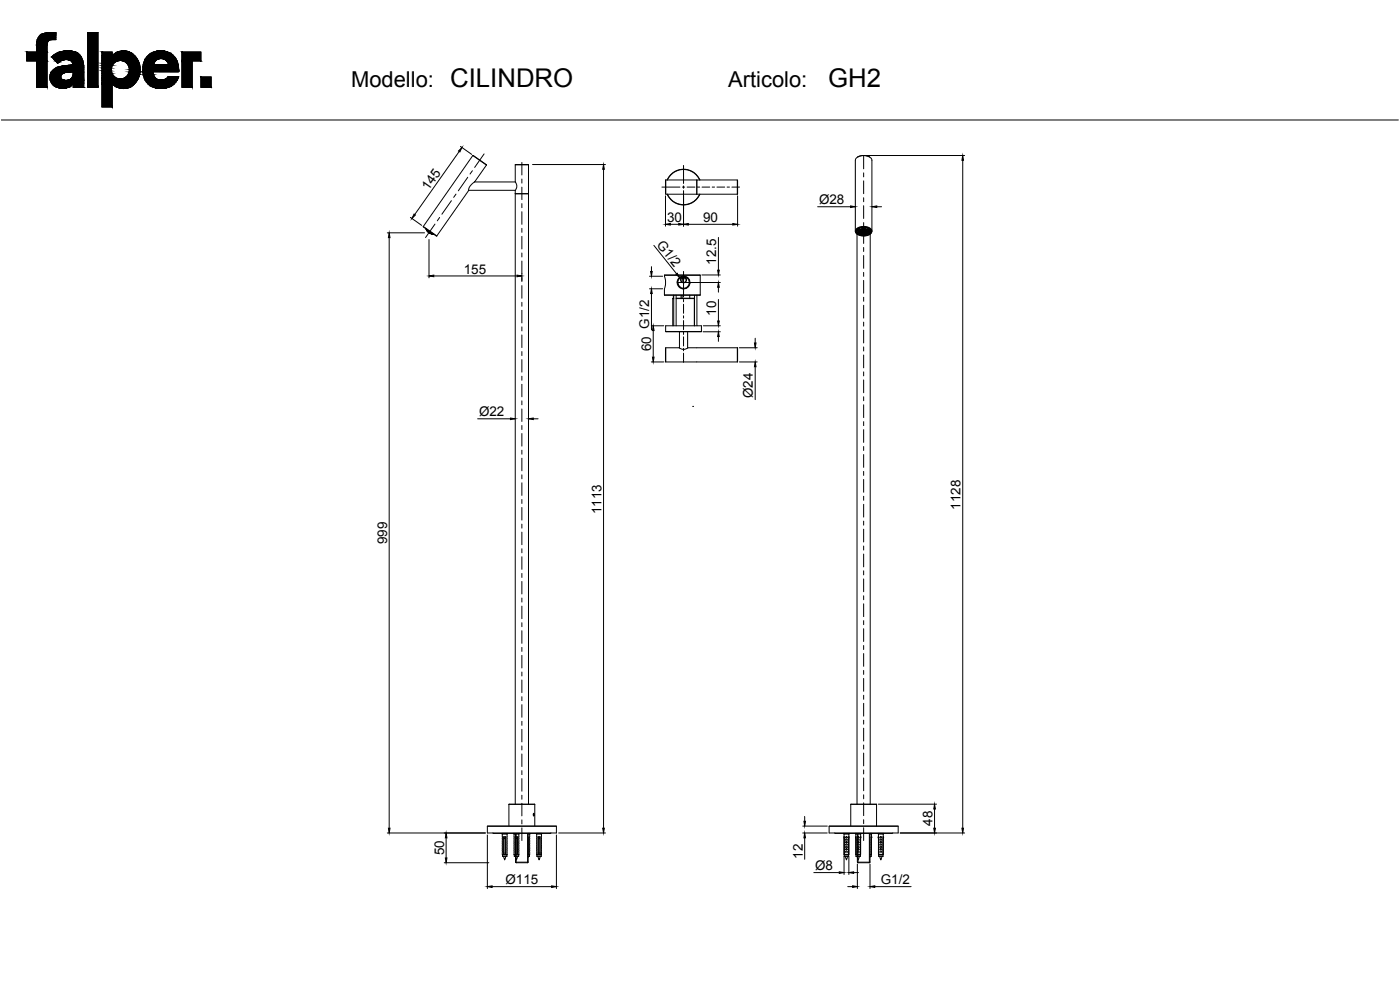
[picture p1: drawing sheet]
<svg xmlns="http://www.w3.org/2000/svg" width="841mm" height="594mm" viewBox="0 0 841 594" stroke-linecap="round" stroke-linejoin="round" font-family="sans-serif">
<defs><g id="words">
<g font-size="15.5">
<text x="270" y="52">CILINDRO</text>
<text x="497" y="52">GH2</text>
</g>
<g font-size="13.2">
<text x="211" y="52">Modello:</text>
<text x="437" y="52">Articolo:</text>
</g>
<g font-size="8.1">
<text x="257" y="115" transform="rotate(-55 257 115)">145</text>
<text x="492" y="123">Ø28</text>
<text x="401" y="133">30</text>
<text x="422" y="133">90</text>
<text x="394" y="147" transform="rotate(51 394 147)">G1/2</text>
<text x="430" y="159" transform="rotate(-90 430 159)">12.5</text>
<text x="279" y="164">155</text>
<text x="430" y="190" transform="rotate(-90 430 190)">10</text>
<text x="391" y="211" transform="rotate(-90 391 211)">60 G1/2</text>
<text x="452" y="239" transform="rotate(-90 452 239)">Ø24</text>
<text x="288" y="250">Ø22</text>
<text x="361" y="309" transform="rotate(-90 361 309)">1113</text>
<text x="577" y="306" transform="rotate(-90 577 306)">1128</text>
<text x="233" y="327" transform="rotate(-90 233 327)">999</text>
<text x="560" y="496" transform="rotate(-90 560 496)">48</text>
<text x="267" y="514" transform="rotate(-90 267 514)">50</text>
<text x="482" y="516" transform="rotate(-90 482 516)">12</text>
<text x="490" y="523">Ø8</text>
<text x="304" y="531">Ø115</text>
<text x="529" y="531">G1/2</text>
</g>
</g></defs>
<!-- layer: P -->
<g fill="none" stroke="#000" stroke-width=".6">
<path d="M284 93l8 6M284 93h.1M284 93l-30 43M291 92l-6 9M292 99h.1M292 99l-7 10M310 99h7M310 99v10M314 98v7M317 99v384M411 99v11M519 94v7"/>
<path d="M274 117l-1 2M281 106l-6 9M281 114h29M281 115l-19 27M281 114h.1M284 103l-2 2M285 109l-2 3-2 2M285 109h25M310 114v369M310 116h7M310 109v2v3M314 108v2"/>
<path d="M314 112v8M398 112h10M400 108v9zM400 108h19v9v-9h24M400 117h43M401 117a11 11 0 0 0 10 6 11 11 0 0 0 9-6M401 108a11 11 0 0 1 10-6 11 11 0 0 1 9 6M410 112h1M411 112v1M411 115v10M413 112h4M419 112h1"/>
<path d="M422 112h4M428 112h1M431 112h4M437 112h1M440 112h4M443 108v9zM519 104v2M519 109v7M519 119v2M254 136l8 6M256 137l5 4M256 138h.1"/>
<path d="M256 138l1 1M256 138h1M256 139h1M257 138h-1M257 138h.1M257 139h.1M257 138v1M258 139h.1M258 139h-1M258 139v1M258 140h1M258 140h.1"/>
<path d="M259 140h.1M259 139v1M259 140h-1M261 135l-5 8M264 131l-1 2M271 121l-6 8M314 122v3M314 127v8M314 137v3M514 139v-43l1-2 3-1 4 1 2 2v43M514 139l1 2M514 138v1"/>
<path d="M514 138l3-2h3l3 1 1 2M515 139h.1M515 138v2M515 140h.1M515 139v1M515 138l3-2h2l3 2 1 2-3 2h-4l-3-2v-1zM515 140h1M515 139v-1l1 1M516 137l-1 1M516 139h.1M516 137v1M516 138v1"/>
<path d="M516 140h.1M516 137h.1M516 138h-1M516 139l1 1zM517 139v1M517 139h.1M517 138h.1M517 140h.1M517 139h1M517 140h1M518 139h.1M518 138h.1"/>
<path d="M518 139h-1M518 139v1M518 140h.1M518 137l-3 1M518 137h-2l-2 1v2l2 1 2 1 3-1 2-1v-1M518 137h2M518 137h-2M518 137h.1M518 137l1-1-1 1M519 139h.1M519 139h-1M519 137l-2 1-1 1"/>
<path d="M519 137l-2 1a1.7 1.7 0 0 0-1 2 1.7 1.7 0 0 0 3 1M519 137l1 1a1.7 1.7 0 0 1 1 2 1.7 1.7 0 0 1-2 1M519 137l2 1 1 1M519 124v7M519 134v2M519 139v7M519 138h.1M519 139v1M519 140h.1M520 138h-1M520 138l-1 1M520 137l-1-1 1 1"/>
<path d="M520 139h-1M520 137l3 1M520 137h.1M520 138h.1M520 139h.1M520 140h-1M520 139v1M520 137h1M520 140h.1M520 139l1 1M521 140h.1M521 139h-1"/>
<path d="M521 140h-1M521 139h.1M521 137h.1M521 137v1M522 138h.1M522 137h-1M522 138v1l-1 1-3 1-2-1M522 137v1M522 137l1 1M522 137l1 1-1 1M522 139v1M522 139h1"/>
<path d="M522 140h1h-1zM522 139h.1M523 139v1M523 138v1v-1M523 140h.1M523 139h.1M524 139l-2 2M259 140h1M259 140v1M259 141h1M260 140h.1M260 141h.1"/>
<path d="M314 142v8M314 152v2M314 157v12M515 141v342M516 141h2M516 140l2 1M518 141h2M518 141h.1M518 141h1M518 141l-1-1-1-1 1 1 1 1 2-1 2-1-2 2M518 140v1M518 140h1"/>
<path d="M519 140h-1M519 141h.1M519 149v2M519 153v8M519 140v1M520 140v1M520 141h-1M520 141h.1M522 140l-2 1M522 141h-2M523 141v342M314 172v7"/>
<path d="M399 165l1 4-1 8M399 165h22M399 177h22M404 179h1M404 179v17M405 177v2M405 179h-1M405 177v19M406 177v19M406 179h11M407 169v1M407 170l1 2 1 1"/>
<path d="M407 170h7M408 167l-1 1M409 177v2M410 173h1M410 166l-1 1M410 177v2M410 167v2M410 167h2M410 166h2M411 163v15M411 180v1M411 167h-1"/>
<path d="M412 166l1 1M413 173h-1M414 168v1M414 171l-1 1M414 177v2M414 169v2M417 179v17M417 177v19M419 177v19M421 165v12M519 164v2M519 168v8"/>
<path d="M519 179v2M314 182v2M314 186v8M314 196v3M400 199v-3h21v3M400 199h21M400 199h.1M408 199v10M411 183v5M411 190v1M411 193v5M411 199v2"/>
<path d="M413 199v10M421 199h.1M519 183v8M519 193v3M519 198v8M314 201v8M314 211v3M314 216v8M400 209v8zM400 209h8l2 1 3-1M400 217h43M411 202v6"/>
<path d="M411 209v2M411 212v6M413 209h30M443 209h.1M443 209v8M443 217h.1M519 208v3M519 213v8M314 226v2M314 231v7M519 223v3M519 228v8"/>
<path d="M519 238v3M314 241v2M314 246v7M314 256v2M416 244h.1M519 243v8M519 253v3M519 258v8M314 260v8M314 270v3M314 275v8M519 268v3"/>
<path d="M519 273v8M314 285v3M314 290v8M519 283v3M519 288v8M519 298v3M314 300v2M314 305v7M314 315v2M314 320v7M519 303v8M519 313v2"/>
<path d="M519 318v8M314 330v2M314 334v8M519 328v2M519 333v8M314 344v3M314 349v8M314 359v3M519 343v2M519 348v7M519 358v2M314 364v8"/>
<path d="M314 374v2M314 379v7M519 363v7M519 373v2M519 378v7M314 389v2M314 394v7M519 388v2M519 393v7M314 404v2M314 408v8M314 418v3"/>
<path d="M519 403v2M519 408v7M519 418v2M314 423v8M314 433v3M314 438v8M519 422v8M519 433v2M519 437v8M314 448v2M314 453v7M519 448v2"/>
<path d="M519 452v8M314 463v2M314 468v7M314 478v2M519 462v3M519 467v8M519 477v3M293 496h41v4h-41zM293 496h41M306 483h15M306 483v13M314 483v7"/>
<path d="M314 492v3M314 497v8M321 490v-1v1M321 483v13M498 496h42v4h-42zM498 496h41M511 483h16M511 483v13M519 482v8M519 492v3M519 497v8M527 483v13"/>
<path d="M296 500h35M302 501h3M302 501v13M302 513h3zM302 514h3M302 514l1 3 1-3M303 503h1v10v-10h-1v10zM303 512h.1M303 504h1M304 512h.1M305 501l-1 2M305 503l-1 2"/>
<path d="M305 505l-1 1M305 506l-1 2M305 508l-1 1M305 509l-1 1M305 510l-1 2M305 512v2M309 501h3M309 510v2M309 509v1M309 508v1M309 506v2M309 505v1"/>
<path d="M309 503v2M309 501v2M309 512v1M309 513h3h-3M309 513h.1M309 514h3M309 513v1M310 514v3l1-3M310 503h1v10v-10h-1v10M310 512h.1M310 518h7M310 518h.1"/>
<path d="M310 501v17M310 504h1M311 512h.1M312 501v13M317 501v17M317 514h1M317 501h1M317 518h.1M317 513h1M317 503v10M317 514v1M318 514h-1"/>
<path d="M318 513v1M318 501v2M318 503v2M318 505v1M318 506v2M318 508v1M318 509v1M318 510v2M318 512v1M318 513h.1M322 501h3M322 510l1 2"/>
<path d="M322 509l1 1M322 508l1 1M322 506l1 2M322 505l1 1M322 503l1 2M322 501l1 2M322 512v1M322 513h3h-2M322 513h1M323 514h2M323 513v1M323 514l1 3 1-3"/>
<path d="M323 503h1v10v-10h-1v10zM323 512h.1M323 504h1M324 512h.1M325 501v13M501 500h35M507 501v12M507 501h3M507 504v9M507 513h3M507 513h.1M507 514h3"/>
<path d="M507 513v1M507 503v1M508 514v3l1-3M508 507l1 1h-1zM508 508l1 1h-1zM508 511l1 1h-1zM508 503l1-1v1h-1zM508 504h1v1h-1zM508 506h1h-1zM508 510h1h-1zM510 503v1M510 513v1"/>
<path d="M510 501v12M510 504v9M510 513h.1M514 503h.1M514 501h3M514 501v13M514 514h3M514 503v1M515 514l1 3v-3M515 518h8M515 518h.1M515 501v17"/>
<path d="M515 507l1 1h-1zM515 508l1 1h-1zM515 511l1 1h-1zM515 503l1-1v1h-1zM515 510h1h-1zM515 504l1 1h-1zM515 505l1 1h-1zM515 518h7M517 503v1M517 513v1M517 501v12M517 504v9"/>
<path d="M517 513h-3h3M517 513h.1M522 501v17M523 514h.1M523 501h1M523 518h-1M523 501v17M523 513h.1M523 513h1M523 514v1M523 503h1l-1 1M523 513v1"/>
<path d="M524 501l-1 12M524 504v9M524 513h-1M528 503h.1M528 501h3M528 501v13M528 514h2M528 514h.1M528 503h-1l1 1M528 514l1 3 1-3M529 507l1 1h-1zM529 508l1 1h-1z"/>
<path d="M529 510h1h-1zM529 511l1 1h-1zM529 503v-1l1 1h-1zM529 504l1 1h-1zM529 506h1h-1zM530 514h-2M530 503l1 1M530 513v1M531 501l-1 12M531 504v9M531 513h-3h2M531 513h-1"/>
<circle cx="411" cy="170" r="4"/>
<circle cx="411" cy="168" r="1.6"/>
<circle cx="411" cy="170" r="3"/>
<circle cx="411" cy="168" r="1.8"/>
</g>
<!-- layer: Quote -->
<g fill="none" stroke="#000" stroke-width=".6">
<path d="M276 91l-27 38M277 88l6 5M320 99h44M520 93h59M578 96v401M363 102v395M400 118v18M411 118v18M443 118v18M233 140h22M247 131l6 4M403 135h5"/>
<path d="M413 135h27M491 124h20M527 124h3M234 143v354M258 144v23M393 147l13 17M432 143v19M261 166h50M390 166h8M390 173h8M391 160v3M391 176v22"/>
<path d="M409 170h24M411 169v2M422 165h11M432 173v2M432 180v13M391 196h8M392 199v16M422 199h11M423 196h10M391 217h8M432 202v3M444 217h11"/>
<path d="M444 209h11M454 203v3M454 220v20M287 252h20M320 252h3M482 496h15M483 490v3M528 483h35M561 486v11M233 500h59M267 518h27M268 503v12"/>
<path d="M293 502v32M334 502v32M336 500h28M482 500h15M483 503v13M507 514v11M510 514v11M515 519v15M523 519v15M541 500h38M296 533h35M489 524h15"/>
<path d="M509 533h3M513 524h3M526 533h21"/>
</g>
<g fill="#000" stroke="#000" stroke-width=".6">
<path d="M278 89l-2 2h-1zM578 93l1 3h-1zM363 99v3h-1zM249 129h1l-3 2zM400 135l3-1v1zM408 134l3 1h-3zM411 135l2-1v1zM440 134l3 1h-3zM511 124h3l-3 1zM524 124h3v1zM234 140v3h-1zM258 166l3-1v1z"/>
<path d="M311 165l3 1h-3zM391 163h1l-1 3zM391 173l1 3h-1zM406 165l1-1 1 3zM432 170v3h-1zM431 162h1v3zM392 196l1 3h-1zM431 193h1v3zM392 215h1l-1 2zM432 199v3h-1zM453 206h1v3zM454 217v3h-1z"/>
<path d="M307 251l3 1h-3zM317 252l3-1v1zM233 497h1v3zM362 497h1v3zM483 493h1l-1 3zM561 483l1 3h-1zM561 497h1l-1 3zM578 497h1l-1 3zM268 500l1 3h-1zM268 515h1l-1 3zM483 500l1 3h-1zM293 533l3-1v1z"/>
<path d="M331 532l3 1h-3zM504 524h3l-3 1zM512 532l3 1h-3zM510 524h3v1zM523 533l3-1v1z"/>
</g>
<!-- layer: Cartiglio -->
<g fill="none" stroke="#000" stroke-width=".6">
<path d="M53 20h6v33h-6zM24 21a13 13 0 0 1 10-1v4a4 4 0 0 0-5 1l-1 28h-6v-16h-6v-6h6a12 12 0 0 1 2-10zM31 34a12 12 0 0 1 18 0l1 5v14h-6v-3a8 8 0 0 1-8 3 8 8 0 0 1-6-6 8 8 0 0 1 9-8h5a4 4 0 0 0-3-3 4 4 0 0 0-5 1l-1 1zM61 31h6v3a10 10 0 0 1 13-1 10 10 0 0 1 4 12 10 10 0 0 1-7 8 10 10 0 0 1-10-3v14h-6zM88 34a11 11 0 0 1 13-2 11 11 0 0 1 6 11h-15a5 5 0 0 0 3 5 5 5 0 0 0 6-2h6a11 11 0 0 1-16 6 11 11 0 0 1-4-16zM94 36a5 5 0 0 1 7 3h-9zM109 31h12v6h-6v16h-6zM37 45a9 9 0 0 1 7-2 4 4 0 0 1-3 5 4 4 0 0 1-4-2zM101 46h.1M121 46h6v7h-6zM1 72h839"/>
<circle cx="72" cy="42" r="6"/>
</g>
<g fill="#000" stroke="#000" stroke-width=".6">
<path d="M40 31h1zM44 39h6zM32 42h18zM37 53h2zM73 53h1zM73 53h2zM94 53h6zM101 47h6z"/>
<path d="M31 20h3zM30 20h4z"/>
<path d="M30 20h4zM29 20h5z"/>
<path d="M29 20h5zM28 20h6z"/>
<path d="M28 20h6zM27 20h7z"/>
<path d="M53 20l6 33v-33zM53 20l6 33h-6z"/>
<path d="M22 27h6zM22 27h6z"/>
<path d="M22 27l6 4v-4zM22 27l6 4h-6z"/>
<path d="M16 31l12 6v-6zM16 31l12 6h-12z"/>
<path d="M22 37l6 16v-16zM22 37l6 16h-6z"/>
<path d="M22 26l6 1v-1zM22 26l6 1h-6z"/>
<path d="M22 25l6 1 1-1zM22 25l6 1h-6z"/>
<path d="M22 25h7zM22 25h7h-7zM22 25h7zM22 25h7z"/>
<path d="M22 24l7 1 1-1zM22 24l7 1h-7z"/>
<path d="M22 24h9zM22 24h8z"/>
<path d="M27 20h7zM26 20h8z"/>
<path d="M26 20l8 1zM25 21h9z"/>
<path d="M25 21h9zM24 21h10z"/>
<path d="M24 21h10zM24 21h10z"/>
<path d="M24 21l10 1v-1zM24 21l10 1h-11z"/>
<path d="M23 22l11 2v-2zM23 22l11 2h-12z"/>
<path d="M22 24h12zM22 24h12z"/>
<path d="M34 37l1 1v-1zM34 37l1 1z"/>
<path d="M34 37h1h1zM34 37h1z"/>
<path d="M33 36l3 1 1-1zM33 36l3 1z"/>
<path d="M33 36h5zM33 36h4z"/>
<path d="M33 36h5zM33 36h5z"/>
<path d="M33 36h6zM33 36h5z"/>
<path d="M33 36h7zM33 36h6z"/>
<path d="M40 31h2zM39 31h3z"/>
<path d="M39 31h3zM39 31h3z"/>
<path d="M39 31h4zM38 31h5z"/>
<path d="M38 31h6zM38 31h6z"/>
<path d="M38 31h6zM37 31h7z"/>
<path d="M37 31h8zM37 31h8z"/>
<path d="M37 31h8zM36 31h9z"/>
<path d="M36 31h10zM35 31h11z"/>
<path d="M35 31l11 1zM35 32h11z"/>
<path d="M35 32h11zM34 32h12z"/>
<path d="M34 32h13zM34 32h13z"/>
<path d="M34 32h13zM34 32h13z"/>
<path d="M34 32l14 1-1-1zM33 33l1-1 14 1z"/>
<path d="M33 33h15zM32 33h16z"/>
<path d="M32 33h16zM32 33h16z"/>
<path d="M32 33l17 1-1-1zM31 34l1-1 17 1z"/>
<path d="M31 34h18zM31 34h18z"/>
<path d="M31 34h18zM31 34h18z"/>
<path d="M31 34l18 1v-1zM31 34l18 1h-17z"/>
<path d="M32 35l17 1v-1zM32 35l17 1h-16z"/>
<path d="M40 36h9zM40 36h9z"/>
<path d="M40 36h10zM40 36h10z"/>
<path d="M41 36h9zM41 36h9z"/>
<path d="M41 36h9zM41 36h9z"/>
<path d="M42 36h8zM42 36h8z"/>
<path d="M42 36l8 1zM42 36l8 1z"/>
<path d="M43 37h7zM43 37h7z"/>
<path d="M43 37h7zM43 37h7z"/>
<path d="M43 37l7 1v-1zM43 37l7 1h-7z"/>
<path d="M43 38h7zM43 38h7z"/>
<path d="M44 38l6 1v-1zM44 38l6 1h-6z"/>
<path d="M44 39h6zM44 39h6z"/>
<path d="M44 39h6zM44 39h6z"/>
<path d="M44 39h6zM44 39h6z"/>
<path d="M44 39h6zM44 39h6zM43 39h7z"/>
<path d="M43 39h7zM42 39h8z"/>
<path d="M42 39h8zM41 39h9z"/>
<path d="M41 39h9zM40 39h10z"/>
<path d="M40 39h10zM39 39h11z"/>
<path d="M39 39l11 1zM38 40h12z"/>
<path d="M38 40h12zM38 40h12z"/>
<path d="M38 40h12zM37 40h13z"/>
<path d="M37 40h13zM36 40h14z"/>
<path d="M36 40h14zM35 40h15z"/>
<path d="M61 31l6 2v-2zM61 31l6 2h-6z"/>
<path d="M61 33l6 1zM61 33l6 1z"/>
<path d="M61 39l6 2v-2zM61 39l6 2h-6z"/>
<path d="M61 38l6 1 1-1zM61 38l6 1h-6z"/>
<path d="M61 37l7 1 2-1zM61 37l7 1h-7z"/>
<path d="M61 36l9 1 1-1zM61 36l9 1h-9z"/>
<path d="M61 36h11zM61 36h10z"/>
<path d="M61 36h12zM61 36h11z"/>
<path d="M74 31h1zM73 31h2z"/>
<path d="M73 31h3zM73 31h3z"/>
<path d="M73 31h4zM72 31h5z"/>
<path d="M72 31h5zM71 31h6z"/>
<path d="M71 31h7zM71 31h7z"/>
<path d="M71 31l7 1zM70 32h8z"/>
<path d="M70 32h9zM69 32h10z"/>
<path d="M69 32h11h-1zM69 32h11z"/>
<path d="M69 32l11 1zM68 33h12z"/>
<path d="M68 33h13h-1zM68 33h13z"/>
<path d="M68 33l13 1zM68 33l13 1z"/>
<path d="M61 34h21h-1zM61 34h21h-21z"/>
<path d="M61 34l21 1v-1zM61 34l21 1h-21z"/>
<path d="M61 35l22 1-1-1zM61 35l22 1h-22z"/>
<path d="M73 36h10zM73 36h10z"/>
<path d="M73 36l10 1zM73 36l10 1z"/>
<path d="M74 37h9zM74 37h9z"/>
<path d="M74 37h9zM74 37h9h-7z"/>
<path d="M76 37l8 1zM76 37l8 1z"/>
<path d="M76 38l8 1v-1zM76 38l8 1h-7z"/>
<path d="M77 39h7zM77 39h7h-7z"/>
<path d="M77 39l7 1v-1zM77 39l7 1h-7z"/>
<path d="M77 40h7zM77 40h7h-7z"/>
<path d="M86 38h7zM86 38h7z"/>
<path d="M86 38l6 1 1-1zM86 38l6 1h-6z"/>
<path d="M87 37l6 1v-1zM87 37l6 1h-7z"/>
<path d="M87 36l6 1 1-1zM87 36l6 1h-6z"/>
<path d="M87 36h7h1zM87 36h7h-7z"/>
<path d="M87 35h8zM87 35l8 1zM87 36h8zM87 36h8z"/>
<path d="M87 35h9zM87 35h8z"/>
<path d="M96 31h3zM94 31h5z"/>
<path d="M87 35h10zM87 35h9z"/>
<path d="M94 31h5zM94 31h5z"/>
<path d="M94 31h7h-2zM92 31h2h7z"/>
<path d="M92 31l10 1zM92 32h10z"/>
<path d="M92 32h11h-1zM90 32h2h11z"/>
<path d="M90 32l14 1zM90 33h14z"/>
<path d="M90 33l15 1-1-1zM88 34l2-1 15 1z"/>
<path d="M88 34l17 1v-1zM88 34l17 1h-17z"/>
<path d="M88 35h18h-1zM88 35h18h-19z"/>
<path d="M97 35h9zM97 35h9z"/>
<path d="M98 35l8 1zM98 35l8 1z"/>
<path d="M99 36h7zM99 36h7z"/>
<path d="M99 36h7zM99 36h7h-6z"/>
<path d="M100 36l6 1zM100 36l6 1z"/>
<path d="M100 37h7h-1zM100 37h7h-7z"/>
<path d="M100 37l7 1v-1zM100 37l7 1h-6z"/>
<path d="M101 38l6 1v-1zM101 38l6 1h-6z"/>
<path d="M86 39h21zM86 39h21z"/>
<path d="M86 39l21 1v-1zM86 39l21 1h-21z"/>
<path d="M109 37l6 16v-16zM109 37l6 16h-6z"/>
<path d="M109 31l12 6v-6zM109 31l12 6h-12z"/>
<path d="M30 46l7 1zM30 46l7 1z"/>
<path d="M30 46h7zM30 46h7z"/>
<path d="M30 46h7zM30 46h6z"/>
<path d="M30 47h7zM30 47h7z"/>
<path d="M30 46h7zM30 46h7z"/>
<path d="M30 47h7zM30 47h7z"/>
<path d="M30 47h7zM30 47h7z"/>
<path d="M30 47h7zM30 47h7z"/>
<path d="M30 45h7zM30 45l7 1z"/>
<path d="M30 47h7zM30 47h7z"/>
<path d="M30 45h7zM30 45h7z"/>
<path d="M37 53h1zM37 53h1z"/>
<path d="M30 47l7 1zM30 47l7 1z"/>
<path d="M30 48h7zM30 48h7z"/>
<path d="M30 45h7zM30 45h7zM30 45h7zM30 45h7z"/>
<path d="M30 48h7zM30 48h7z"/>
<path d="M30 48h8zM30 48h8z"/>
<path d="M30 44h8zM30 44l7 1h-7z"/>
<path d="M30 48h8zM30 48h8z"/>
<path d="M30 44h8zM30 44h8z"/>
<path d="M30 44h8zM30 44h8z"/>
<path d="M30 48h8zM30 48h8z"/>
<path d="M30 48h9zM30 48h9z"/>
<path d="M31 44h8zM31 44h7z"/>
<path d="M30 48h9zM30 48h9z"/>
<path d="M30 48h9zM30 48h9z"/>
<path d="M30 48h9zM30 48h9z"/>
<path d="M31 44h8zM31 44h8z"/>
<path d="M37 53h2zM37 53h2z"/>
<path d="M30 48h9zM30 48h9z"/>
<path d="M30 48h9zM30 48h9z"/>
<path d="M36 53h3zM36 53h3z"/>
<path d="M31 44h8zM31 44h8z"/>
<path d="M30 48h9zM30 48h9z"/>
<path d="M30 48h10zM30 48h10z"/>
<path d="M36 53h4zM36 53h3z"/>
<path d="M31 43h9zM31 43l8 1z"/>
<path d="M36 53h4zM36 53h4z"/>
<path d="M31 43h9zM31 43h9z"/>
<path d="M35 53h5zM35 53h5z"/>
<path d="M35 53h6zM35 53h5z"/>
<path d="M31 43h10zM31 43h9z"/>
<path d="M35 53h6zM35 53h6z"/>
<path d="M31 43h10zM31 43h10z"/>
<path d="M31 43h10zM31 43h10z"/>
<path d="M34 52h7zM34 52l7 1z"/>
<path d="M34 52h7zM34 52h7z"/>
<path d="M34 52h8zM34 52h7z"/>
<path d="M33 52h9zM33 52h9z"/>
<path d="M33 52h9zM33 52h9z"/>
<path d="M31 43h11zM31 43h12z"/>
<path d="M31 43h11zM31 43h10z"/>
<path d="M33 52h10zM33 52h9z"/>
<path d="M33 52h10zM33 52h10z"/>
<path d="M32 51h11zM32 51h11z"/>
<path d="M32 51h11zM32 51l11 1z"/>
<path d="M32 51h11zM32 51h11z"/>
<path d="M32 51h11zM32 51h11z"/>
<path d="M31 50h13zM31 50l12 1z"/>
<path d="M31 50h13zM31 50h13z"/>
<path d="M35 40h15zM35 40h15z"/>
<path d="M35 40l15 1zM34 41h16z"/>
<path d="M34 41h16zM33 41h17z"/>
<path d="M33 41l17 1v-1zM32 42l1-1 17 1zM32 42h18z"/>
<path d="M32 42l18 1v-1zM31 43l1-1 18 1z"/>
<path d="M31 43h19zM31 43h19h-19z"/>
<path d="M44 43h6zM44 43h6z"/>
<path d="M44 43l6 1zM44 43l6 1z"/>
<path d="M44 44h6zM44 44h6z"/>
<path d="M44 44l6 1v-1zM44 44l6 1h-6z"/>
<path d="M44 45h6zM44 45h6h-6z"/>
<path d="M44 45l6 1v-1zM44 45l6 1h-6z"/>
<path d="M44 46l6 1v-1zM44 46l6 1h-7z"/>
<path d="M43 47h7zM43 47h7h-7z"/>
<path d="M43 47h7zM42 47h8z"/>
<path d="M42 47l8 1zM42 48h8z"/>
<path d="M42 48h8zM42 48h8z"/>
<path d="M42 48h8zM41 48h9z"/>
<path d="M41 48h9zM41 48h9z"/>
<path d="M41 48h9zM40 48h10z"/>
<path d="M40 48h10zM40 48h10z"/>
<path d="M40 48h10zM40 48h10z"/>
<path d="M30 48l20 1v-1zM30 48l20 1h-20z"/>
<path d="M30 49l20 1v-1zM30 49l20 1h-19z"/>
<path d="M31 50h19zM31 50h19h-19z"/>
<path d="M31 50h19zM31 50h19z"/>
<path d="M44 50l6 3v-3zM44 50l6 3h-6z"/>
<path d="M61 43l6 1v-1zM61 43l6 1h-6z"/>
<path d="M61 41l6 2v-2zM61 41l6 2h-6z"/>
<path d="M61 44l7 1-1-1zM61 44l7 1h-7z"/>
<path d="M61 50l6 14v-14zM61 50l6 14h-6z"/>
<path d="M61 45l8 2-1-2zM61 45l8 2h-8z"/>
<path d="M61 47h10h-2zM61 47h10h-10z"/>
<path d="M61 47h11zM61 47h11z"/>
<path d="M73 53h2zM73 53h2z"/>
<path d="M72 53h4zM72 53h3z"/>
<path d="M72 53h4zM72 53h4z"/>
<path d="M72 53h5zM72 53h4z"/>
<path d="M71 53h6zM71 53h6z"/>
<path d="M71 53h6zM71 53h6z"/>
<path d="M71 52h7zM71 52l6 1z"/>
<path d="M70 52h8zM70 52h8z"/>
<path d="M70 52h9zM70 52h8z"/>
<path d="M69 52h10zM69 52h10z"/>
<path d="M69 52h10zM69 52h10z"/>
<path d="M69 51h11zM69 51l10 1z"/>
<path d="M68 51h12zM68 51h12z"/>
<path d="M68 51h12zM68 51h12z"/>
<path d="M68 51h12zM68 51h12h-12z"/>
<path d="M68 50h13zM68 50l12 1z"/>
<path d="M67 50h14zM67 50h14z"/>
<path d="M61 49l20 1 1-1zM61 49l20 1h-20z"/>
<path d="M61 48l21 1v-1zM61 48l21 1h-21z"/>
<path d="M61 47l21 1 1-1zM61 47l21 1h-21z"/>
<path d="M73 47h10zM72 47h11z"/>
<path d="M74 47h9zM73 47h10z"/>
<path d="M75 47h8zM74 47h9z"/>
<path d="M76 46h8zM76 46h8z"/>
<path d="M76 46l7 1 1-1zM75 47l1-1 7 1z"/>
<path d="M77 45l7 1v-1zM77 45l7 1h-8z"/>
<path d="M77 45h7zM77 45h7z"/>
<path d="M77 40l7 2v-2zM77 40l7 2h-6z"/>
<path d="M78 43h6zM78 43h6z"/>
<path d="M78 43l6 2v-2zM78 43l6 2h-7z"/>
<path d="M78 42h6zM78 42h6z"/>
<path d="M78 42l6 1v-1zM78 42l6 1h-6z"/>
<path d="M86 43l6 2v-2zM86 43l6 2h-6z"/>
<path d="M86 45h6zM86 45h6h-6z"/>
<path d="M86 45l7 1-1-1zM86 45l7 1h-7z"/>
<path d="M86 46l7 1v-1zM86 46l7 1h-6z"/>
<path d="M87 47h7h-1zM87 47h7h-7z"/>
<path d="M94 53h4zM96 53h2z"/>
<path d="M87 47l7 1zM87 47l7 1z"/>
<path d="M87 48h8zM87 48h8z"/>
<path d="M87 48h9zM87 48h9z"/>
<path d="M87 48h10zM87 48h10z"/>
<path d="M87 48h10zM87 48h10z"/>
<path d="M93 53h7zM93 53h7z"/>
<path d="M92 52l8 1 1-1zM92 52l8 1z"/>
<path d="M91 52h11zM91 52h10z"/>
<path d="M91 52h12zM91 52h11z"/>
<path d="M89 51l14 1 1-1zM89 51l14 1h-12z"/>
<path d="M89 51h15zM89 51h15z"/>
<path d="M88 50l16 1 1-1zM88 50l16 1h-15z"/>
<path d="M88 49h18zM88 49l17 1z"/>
<path d="M97 48h9zM97 48h9z"/>
<path d="M97 48h9zM97 48h9z"/>
<path d="M87 48h19zM87 48h19z"/>
<path d="M87 48l19 1v-1zM87 48l19 1h-18z"/>
<path d="M98 48h8zM97 48h9z"/>
<path d="M99 48h8zM98 48h8z"/>
<path d="M99 48h8zM99 48h8z"/>
<path d="M100 47h7zM99 48h8z"/>
<path d="M100 47h7zM100 47h7z"/>
<path d="M101 47h6zM101 47h6z"/>
<path d="M101 46h6zM101 46l6 1zM101 47h6z"/>
<path d="M86 40l21 2v-2zM86 40l21 2h-21z"/>
<path d="M101 46h6zM101 46h6z"/>
<path d="M101 46h6zM101 46h6z"/>
<path d="M101 46h6zM101 46h6z"/>
<path d="M101 46h6zM101 46h6z"/>
<path d="M86 43h21zM86 43h21z"/>
<path d="M86 43h21zM86 43h21z"/>
<path d="M86 43h21zM86 43h21z"/>
<path d="M86 43h21zM86 43h21z"/>
<path d="M86 43h21zM86 43h21z"/>
<path d="M86 43h21zM86 43h21z"/>
<path d="M86 43h21zM86 43h21z"/>
<path d="M86 42h21zM86 42h21z"/>
<path d="M86 42h21zM86 42h21z"/>
<path d="M86 42h21zM86 42h21z"/>
<path d="M86 42h21zM86 42h21z"/>
<path d="M86 42l21 1zM86 42l21 1z"/>
<path d="M86 43h21zM86 43h21z"/>
<path d="M121 46l6 7v-7zM121 46l6 7h-6z"/>
</g>
<use href="#words"/>
</svg>
